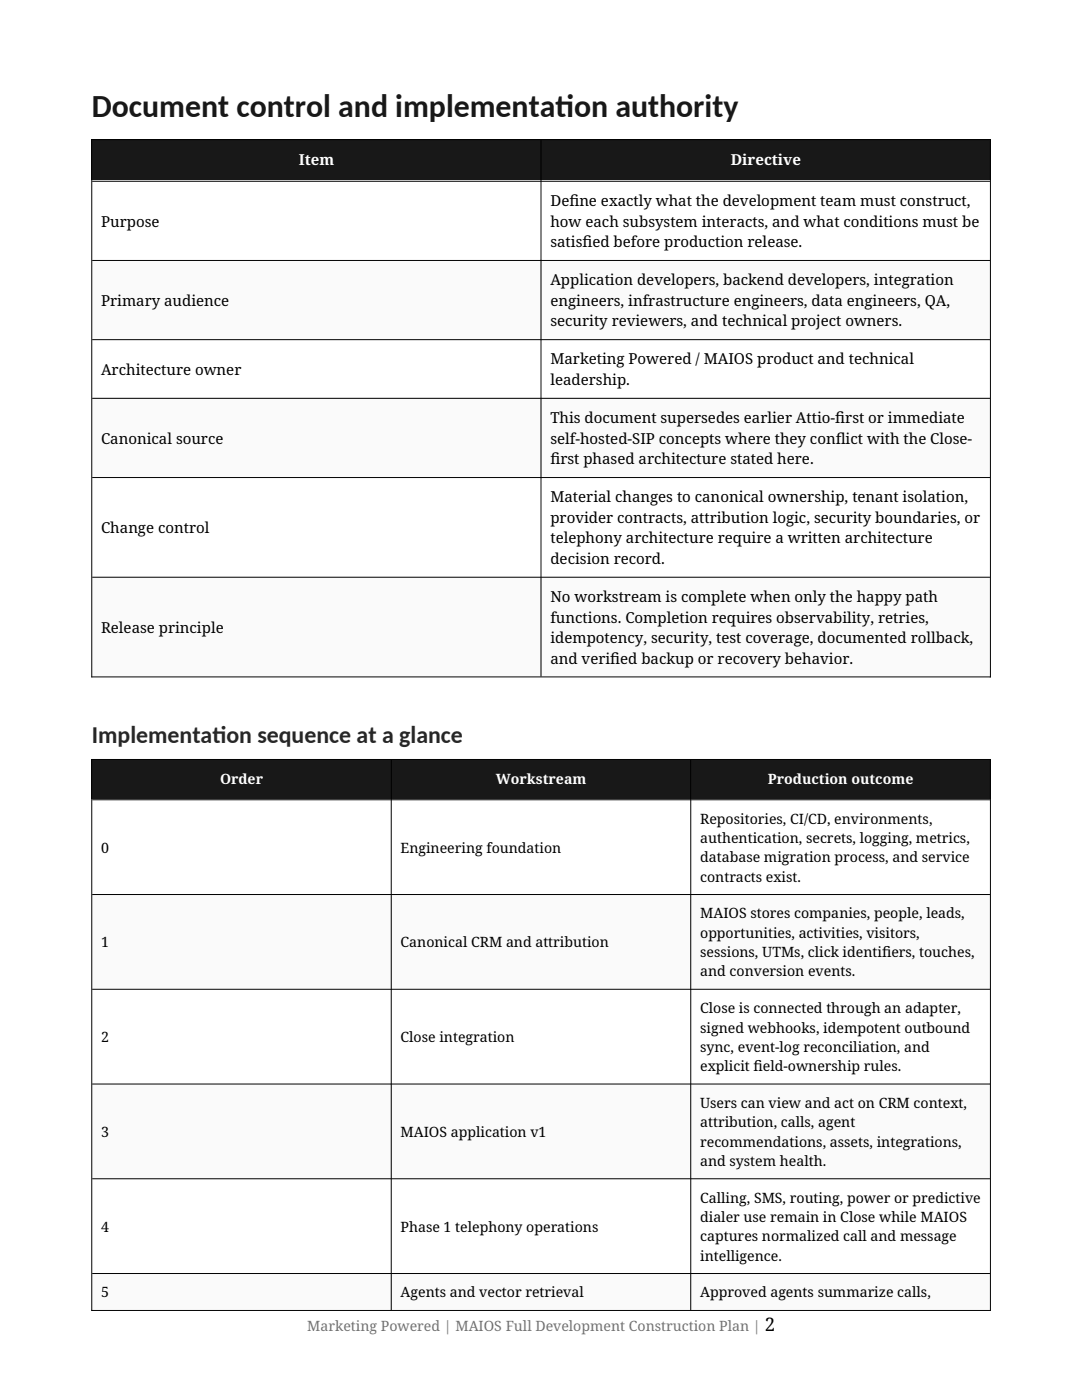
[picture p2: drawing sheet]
<svg xmlns="http://www.w3.org/2000/svg" width="216mm" height="279mm" viewBox="0 0 216 279" stroke-linecap="round" stroke-linejoin="round" font-family="sans-serif">
<defs><g id="words">
<g font-size="6.3" fill="#111827">
<text x="18.3" y="23.3">Document control and implementat</text>
<text x="110.8" y="23.3">ion authority</text>
</g>
<g font-size="4.8" fill="#1f2937">
<text x="18.3" y="148.3">Implementat</text>
<text x="42.4" y="148.3">ion sequence at a glance</text>
</g>
<text font-size="3.7" x="152.6" y="265.6">2</text>
<g font-size="3" fill="#fff">
<text x="59.6" y="33">Item</text>
<text x="145.8" y="33">Directive</text>
</g>
<g font-size="3">
<text x="109.8" y="41.1">Def</text>
<text x="113.6" y="41.1">ine exactly what the development team must construct,</text>
<text x="20.2" y="45.2">Purpose</text>
<text x="109.8" y="45.2">how each subsystem interacts, and what conditions must be</text>
<text x="109.8" y="49.3">satisf</text>
<text x="116.2" y="49.3">ied before production release.</text>
<text x="109.8" y="56.9">Application developers, backend developers, integration</text>
<text x="20.2" y="61">Primary audience</text>
<text x="109.8" y="61">engineers, infrastructure engineers, data engineers, QA,</text>
<text x="109.8" y="65.1">security reviewers, and technical project owners.</text>
<text x="20.2" y="74.8">Architecture owner</text>
<text x="109.8" y="72.7">Marketing Powered / MAIOS product and technical</text>
<text x="109.8" y="76.8">leadership.</text>
<text x="20.2" y="88.5">Canonical source</text>
<text x="109.8" y="84.5">This document supersedes earlier Attio-f</text>
<text x="109.8" y="88.5">self-hosted-SIP concepts where they conf</text>
<text x="166.7" y="84.5">irst or immediate</text>
<text x="166.8" y="88.5">lict with the Close-</text>
<text x="109.8" y="92.6">f</text>
<text x="109.8" y="92.6">irst phased architecture stated here.</text>
<text x="109.8" y="100.3">Material changes to canonical ownership, tenant isolation,</text>
<text x="20.2" y="106.4">Change control</text>
<text x="109.8" y="104.4">provider contracts, attribution logic, security boundaries, or</text>
<text x="109.8" y="108.4">telephony architecture require a written architecture</text>
<text x="109.8" y="112.5">decision record.</text>
<text x="109.8" y="120.2">No workstream is complete when only the happy path</text>
<text x="109.8" y="124.2">functions. Completion requires observability, retries,</text>
<text x="20.2" y="126.3">Release principle</text>
<text x="109.8" y="128.3">idempotency, security, test coverage, documented rollback,</text>
<text x="109.8" y="132.4">and verif</text>
<text x="121.8" y="132.4">ied backup or recovery behavior.</text>
</g>
<g font-size="2.8" fill="#fff">
<text x="43.9" y="156.5">Order</text>
<text x="98.9" y="156.5">Workstream</text>
<text x="153.2" y="156.5">Production outcome</text>
</g>
<g font-size="2.8">
<text x="139.7" y="164.4">Repositories, CI/CD, environments,</text>
<text x="20.2" y="170.2">0</text>
<text x="79.9" y="170.2">Engineering foundation</text>
<text x="139.7" y="168.2">authentication, secrets, logging, metrics,</text>
<text x="139.7" y="172.1">database migration process, and service</text>
<text x="139.7" y="175.9">contracts exist.</text>
<text x="139.7" y="183.3">MAIOS stores companies, people, leads,</text>
<text x="20.2" y="189.1">1</text>
<text x="79.9" y="189.1">Canonical CRM and attribution</text>
<text x="139.7" y="187.1">opportunities, activities, visitors,</text>
<text x="139.7" y="191">sessions, UTMs, click identif</text>
<text x="176" y="191">iers, touches,</text>
<text x="139.7" y="194.8">and conversion events.</text>
<text x="139.7" y="202.2">Close is connected through an adapter,</text>
<text x="20.2" y="208">2</text>
<text x="79.9" y="208">Close integration</text>
<text x="139.7" y="206.1">signed webhooks, idempotent outbound</text>
<text x="139.7" y="209.9">sync, event-log reconciliation, and</text>
<text x="139.7" y="213.7">explicit f</text>
<text x="150.4" y="213.7">ield-ownership rules.</text>
<text x="139.7" y="221.1">Users can view and act on CRM context,</text>
<text x="20.2" y="226.9">3</text>
<text x="79.9" y="226.9">MAIOS application v1</text>
<text x="139.7" y="225">attribution, calls, agent</text>
<text x="139.7" y="228.8">recommendations, assets, integrations,</text>
<text x="139.7" y="232.7">and system health.</text>
<text x="20.2" y="245.8">4</text>
<text x="79.9" y="245.8">Phase 1 telephony operations</text>
<text x="139.7" y="240">Calling, SMS, routing, power or predictive</text>
<text x="139.7" y="243.9">dialer use remain in Close while MAIOS</text>
<text x="139.7" y="247.7">captures normalized call and message</text>
<text x="139.7" y="251.6">intelligence.</text>
<text x="20.2" y="258.9">5</text>
<text x="79.9" y="258.9">Agents and vector retrieval</text>
<text x="139.7" y="258.9">Approved agents summarize calls,</text>
</g>
<text font-size="2.8" fill="#6b7280" x="61.3" y="265.6">Marketing Powered | MAIOS Full Development Construction Plan |</text>
</g></defs>
<g fill="#111827">
<path d="M18.3 27.8h89.6v8.3h-89.6z" fill-rule="evenodd"/>
<path d="M107.9 27.8h89.7v8.3h-89.7z" fill-rule="evenodd"/>
</g>
<g fill="#fff">
<path d="M18.3 36.1h89.6v15.8h-89.6z" fill-rule="evenodd"/>
<path d="M107.9 36.1h89.7v15.8h-89.7z" fill-rule="evenodd"/>
</g>
<g fill="#f9fafb">
<path d="M18.3 51.9h89.6v15.8h-89.6z" fill-rule="evenodd"/>
<path d="M107.9 51.9h89.7v15.8h-89.7z" fill-rule="evenodd"/>
</g>
<g fill="#fff">
<path d="M18.3 67.7h89.6v11.7h-89.6z" fill-rule="evenodd"/>
<path d="M107.9 67.7h89.7v11.7h-89.7z" fill-rule="evenodd"/>
</g>
<g fill="#f9fafb">
<path d="M18.3 79.4h89.6v15.8h-89.6z" fill-rule="evenodd"/>
<path d="M107.9 79.4h89.7v15.8h-89.7z" fill-rule="evenodd"/>
</g>
<g fill="#fff">
<path d="M18.3 95.2h89.6v19.9h-89.6z" fill-rule="evenodd"/>
<path d="M107.9 95.2h89.7v19.9h-89.7z" fill-rule="evenodd"/>
</g>
<g fill="#f9fafb">
<path d="M18.3 115.1h89.6v19.9h-89.6z" fill-rule="evenodd"/>
<path d="M107.9 115.1h89.7v19.9h-89.7z" fill-rule="evenodd"/>
</g>
<g fill="#111827">
<path d="M18.3 151.5h59.8v8h-59.8z" fill-rule="evenodd"/>
<path d="M78.1 151.5h59.7v8h-59.7z" fill-rule="evenodd"/>
<path d="M137.8 151.5h59.8v8h-59.8z" fill-rule="evenodd"/>
</g>
<g fill="#fff">
<path d="M18.3 159.5h59.8v18.9h-59.8z" fill-rule="evenodd"/>
<path d="M78.1 159.5h59.7v18.9h-59.7z" fill-rule="evenodd"/>
<path d="M137.8 159.5h59.8v18.9h-59.8z" fill-rule="evenodd"/>
</g>
<g fill="#f9fafb">
<path d="M18.3 178.4h59.8v18.9h-59.8z" fill-rule="evenodd"/>
<path d="M78.1 178.4h59.7v18.9h-59.7z" fill-rule="evenodd"/>
<path d="M137.8 178.4h59.8v18.9h-59.8z" fill-rule="evenodd"/>
</g>
<g fill="#fff">
<path d="M18.3 197.3h59.8v18.9h-59.8z" fill-rule="evenodd"/>
<path d="M78.1 197.3h59.7v18.9h-59.7z" fill-rule="evenodd"/>
<path d="M137.8 197.3h59.8v18.9h-59.8z" fill-rule="evenodd"/>
</g>
<g fill="#f9fafb">
<path d="M18.3 216.3h59.8v18.8h-59.8z" fill-rule="evenodd"/>
<path d="M78.1 216.3h59.7v18.8h-59.7z" fill-rule="evenodd"/>
<path d="M137.8 216.3h59.8v18.8h-59.8z" fill-rule="evenodd"/>
</g>
<g fill="#fff">
<path d="M18.3 235.2h59.8v18.9h-59.8z" fill-rule="evenodd"/>
<path d="M78.1 235.2h59.7v18.9h-59.7z" fill-rule="evenodd"/>
<path d="M137.8 235.2h59.8v18.9h-59.8z" fill-rule="evenodd"/>
</g>
<g fill="#f9fafb">
<path d="M18.3 254.1h59.8v7.3h-59.8z" fill-rule="evenodd"/>
<path d="M78.1 254.1h59.7v7.3h-59.7z" fill-rule="evenodd"/>
<path d="M137.8 254.1h59.8v7.3h-59.8z" fill-rule="evenodd"/>
</g>
<g fill="#111827">
<path d="M18.3 27.8h89.6v8.3h-89.6z" fill-rule="evenodd"/>
<path d="M107.9 27.8h89.7v8.3h-89.7z" fill-rule="evenodd"/>
</g>
<g fill="#fff">
<path d="M18.3 36.1h89.6v15.8h-89.6z" fill-rule="evenodd"/>
<path d="M107.9 36.1h89.7v15.8h-89.7z" fill-rule="evenodd"/>
</g>
<g fill="#f9fafb">
<path d="M18.3 51.9h89.6v15.8h-89.6z" fill-rule="evenodd"/>
<path d="M107.9 51.9h89.7v15.8h-89.7z" fill-rule="evenodd"/>
</g>
<g fill="#fff">
<path d="M18.3 67.7h89.6v11.7h-89.6z" fill-rule="evenodd"/>
<path d="M107.9 67.7h89.7v11.7h-89.7z" fill-rule="evenodd"/>
</g>
<g fill="#f9fafb">
<path d="M18.3 79.4h89.6v15.8h-89.6z" fill-rule="evenodd"/>
<path d="M107.9 79.4h89.7v15.8h-89.7z" fill-rule="evenodd"/>
</g>
<g fill="#fff">
<path d="M18.3 95.2h89.6v19.9h-89.6z" fill-rule="evenodd"/>
<path d="M107.9 95.2h89.7v19.9h-89.7z" fill-rule="evenodd"/>
</g>
<g fill="#f9fafb">
<path d="M18.3 115.1h89.6v19.9h-89.6z" fill-rule="evenodd"/>
<path d="M107.9 115.1h89.7v19.9h-89.7z" fill-rule="evenodd"/>
</g>
<g fill="#111827">
<path d="M18.3 151.5h59.8v8h-59.8z" fill-rule="evenodd"/>
<path d="M78.1 151.5h59.7v8h-59.7z" fill-rule="evenodd"/>
<path d="M137.8 151.5h59.8v8h-59.8z" fill-rule="evenodd"/>
</g>
<g fill="#fff">
<path d="M18.3 159.5h59.8v18.9h-59.8z" fill-rule="evenodd"/>
<path d="M78.1 159.5h59.7v18.9h-59.7z" fill-rule="evenodd"/>
<path d="M137.8 159.5h59.8v18.9h-59.8z" fill-rule="evenodd"/>
</g>
<g fill="#f9fafb">
<path d="M18.3 178.4h59.8v18.9h-59.8z" fill-rule="evenodd"/>
<path d="M78.1 178.4h59.7v18.9h-59.7z" fill-rule="evenodd"/>
<path d="M137.8 178.4h59.8v18.9h-59.8z" fill-rule="evenodd"/>
</g>
<g fill="#fff">
<path d="M18.3 197.3h59.8v18.9h-59.8z" fill-rule="evenodd"/>
<path d="M78.1 197.3h59.7v18.9h-59.7z" fill-rule="evenodd"/>
<path d="M137.8 197.3h59.8v18.9h-59.8z" fill-rule="evenodd"/>
</g>
<g fill="#f9fafb">
<path d="M18.3 216.3h59.8v18.8h-59.8z" fill-rule="evenodd"/>
<path d="M78.1 216.3h59.7v18.8h-59.7z" fill-rule="evenodd"/>
<path d="M137.8 216.3h59.8v18.8h-59.8z" fill-rule="evenodd"/>
</g>
<g fill="#fff">
<path d="M18.3 235.2h59.8v18.9h-59.8z" fill-rule="evenodd"/>
<path d="M78.1 235.2h59.7v18.9h-59.7z" fill-rule="evenodd"/>
<path d="M137.8 235.2h59.8v18.9h-59.8z" fill-rule="evenodd"/>
</g>
<g fill="#f9fafb">
<path d="M18.3 254.1h59.8v7.3h-59.8z" fill-rule="evenodd"/>
<path d="M78.1 254.1h59.7v7.3h-59.7z" fill-rule="evenodd"/>
<path d="M137.8 254.1h59.8v7.3h-59.8z" fill-rule="evenodd"/>
</g>
<g fill="none" stroke="#000" stroke-width=".2">
<path d="M18.2 27.9h179.5M18.3 27.8v107.4M18.4 36.2h179.1M107.9 27.9v107.1M197.6 27.8v107.4M18.4 52h179.1M18.4 67.8h179.1M18.4 79.5h179.1M18.4 95.3h179.1M18.4 115.2h179.1M18.2 135.1h179.5M18.2 151.6h179.5"/>
<path d="M18.3 151.5v110.1M18.4 159.6h179.1M78.1 151.7v109.7M137.8 151.7v109.7M197.6 151.5v110.1M18.4 178.5h179.1M18.4 197.4h179.1M18.4 216.3h179.1M18.4 235.2h179.1M18.4 254.2h179.1M18.2 261.5h179.5"/>
</g>
<use href="#words"/>
</svg>
